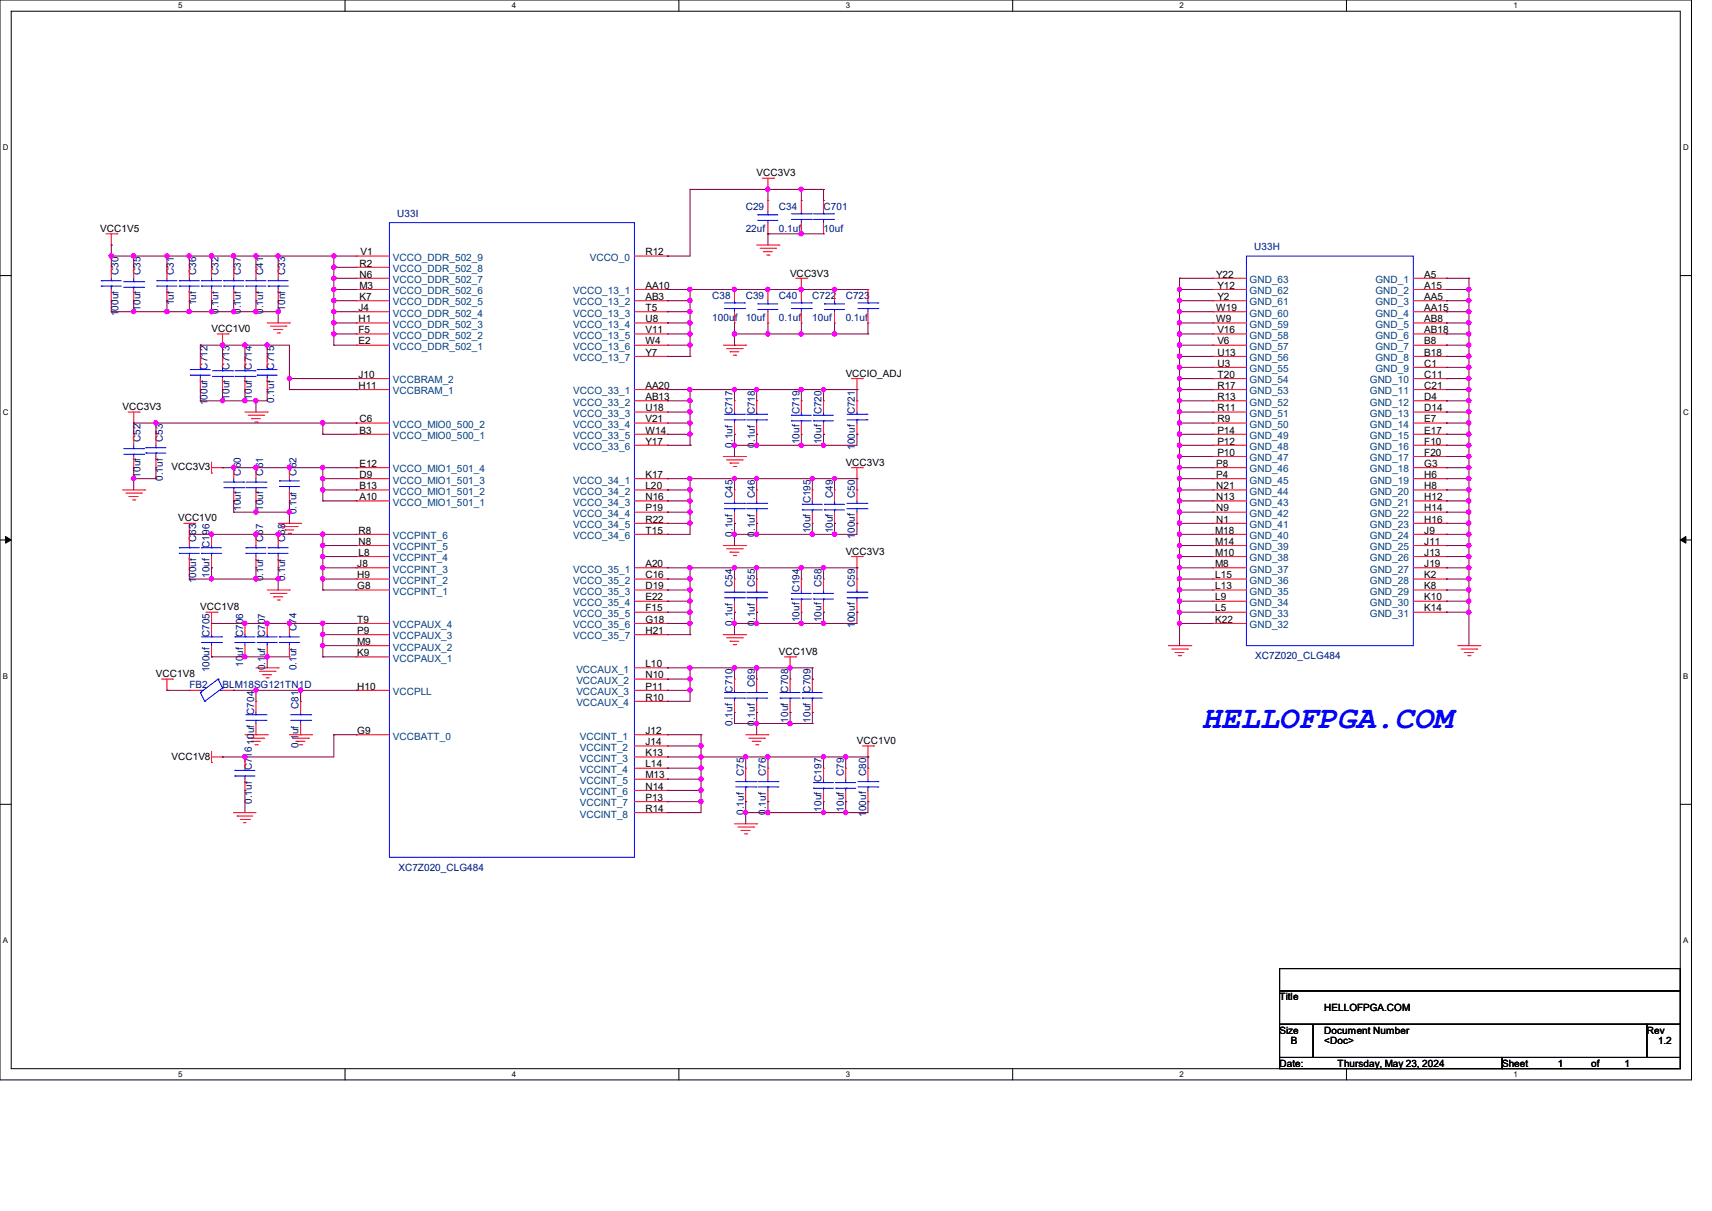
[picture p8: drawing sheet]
<svg xmlns="http://www.w3.org/2000/svg" width="297mm" height="210mm" viewBox="0 0 297 210" stroke-linecap="round" stroke-linejoin="round" font-family="sans-serif">
<defs><g id="words">
<text font-size="5.6" fill="#00f" x="208.5" y="126.3">HELLOFPGA.COM</text>
<g font-size="1.7">
<text x="131.3" y="30.6">VCC3V3</text>
<text x="17.4" y="40.2">VCC1V5</text>
<text x="62.4" y="46.2">R2</text>
<text x="62.6" y="44.3">V1</text>
<text x="112" y="44.3">R12</text>
<text x="137.1" y="48">VCC3V3</text>
<text x="62.2" y="53.9">J4</text>
<text x="62.4" y="52">K7</text>
<text x="62.4" y="50.1">M3</text>
<text x="62.4" y="48.1">N6</text>
<text x="112" y="50.1">AA10</text>
<text x="112" y="52">AB3</text>
<text x="112" y="53.9">T5</text>
<text x="211" y="53.9">W19</text>
<text x="211" y="48.1">Y22</text>
<text x="211.2" y="52">Y2</text>
<text x="211.2" y="50.1">Y12</text>
<text x="247.1" y="48.1">A5</text>
<text x="247.1" y="50.1">A15</text>
<text x="247.1" y="52">AA5</text>
<text x="247.1" y="53.9">AA15</text>
<text x="36.7" y="57.6">VCC1V0</text>
<text x="62.2" y="59.7">E2</text>
<text x="62.2" y="57.8">F5</text>
<text x="62.2" y="55.9">H1</text>
<text x="112" y="55.9">U8</text>
<text x="112" y="57.8">V11</text>
<text x="112" y="59.7">W4</text>
<text x="211" y="55.9">W9</text>
<text x="211.2" y="59.7">V6</text>
<text x="211.2" y="57.8">V16</text>
<text x="247.1" y="55.9">AB8</text>
<text x="247.1" y="57.8">AB18</text>
<text x="247.1" y="59.7">B8</text>
<text x="62.2" y="65.5">J10</text>
<text x="112" y="61.7">Y7</text>
<text x="146.7" y="65.3">VCCIO_ADJ</text>
<text x="211.2" y="65.5">T20</text>
<text x="211.2" y="63.6">U3</text>
<text x="211.2" y="61.7">U13</text>
<text x="247.1" y="61.7">B18</text>
<text x="247.1" y="63.6">C1</text>
<text x="247.1" y="65.5">C11</text>
<text x="21.3" y="71.1">VCC3V3</text>
<text x="62.2" y="67.4">H11</text>
<text x="112" y="67.4">AA20</text>
<text x="112" y="69.4">AB13</text>
<text x="112" y="71.3">U18</text>
<text x="211.2" y="71.3">R11</text>
<text x="211.2" y="69.4">R13</text>
<text x="211.2" y="67.4">R17</text>
<text x="247.1" y="67.4">C21</text>
<text x="247.1" y="69.4">D4</text>
<text x="247.1" y="71.3">D14</text>
<text x="62.4" y="75.2">B3</text>
<text x="62.4" y="73.2">C6</text>
<text x="112" y="73.2">V21</text>
<text x="112" y="75.2">W14</text>
<text x="112" y="77.1">Y17</text>
<text x="211.2" y="77.1">P12</text>
<text x="211.2" y="75.2">P14</text>
<text x="211.2" y="73.2">R9</text>
<text x="247.1" y="73.2">E7</text>
<text x="247.1" y="75.2">E17</text>
<text x="247.1" y="77.1">F10</text>
<text x="29.8" y="81.5">VCC3V3</text>
<text x="62.4" y="82.9">D9</text>
<text x="62.4" y="81">E12</text>
<text x="112" y="82.9">K17</text>
<text x="146.7" y="80.8">VCC3V3</text>
<text x="211" y="82.9">P4</text>
<text x="211" y="81">P8</text>
<text x="211.2" y="79">P10</text>
<text x="247.1" y="79">F20</text>
<text x="247.1" y="81">G3</text>
<text x="247.1" y="82.9">H6</text>
<text x="62.4" y="86.7">A10</text>
<text x="62.4" y="84.8">B13</text>
<text x="112" y="84.8">L20</text>
<text x="112" y="86.7">N16</text>
<text x="112" y="88.7">P19</text>
<text x="211" y="88.7">N9</text>
<text x="211" y="86.7">N13</text>
<text x="211" y="84.8">N21</text>
<text x="247.1" y="84.8">H8</text>
<text x="247.1" y="86.7">H12</text>
<text x="247.1" y="88.7">H14</text>
<text x="30.9" y="90.4">VCC1V0</text>
<text x="62.2" y="94.5">N8</text>
<text x="62.2" y="92.5">R8</text>
<text x="112" y="90.6">R22</text>
<text x="112" y="92.5">T15</text>
<text x="210.8" y="94.5">M14</text>
<text x="210.8" y="92.5">M18</text>
<text x="211" y="90.6">N1</text>
<text x="247.1" y="90.6">H16</text>
<text x="247.1" y="92.5">J9</text>
<text x="247.1" y="94.5">J11</text>
<text x="62" y="100.3">H9</text>
<text x="62" y="98.3">J8</text>
<text x="62.2" y="96.4">L8</text>
<text x="112" y="98.3">A20</text>
<text x="112" y="100.3">C16</text>
<text x="146.7" y="96.2">VCC3V3</text>
<text x="210.8" y="100.3">L15</text>
<text x="210.8" y="98.3">M8</text>
<text x="210.8" y="96.4">M10</text>
<text x="247.1" y="96.4">J13</text>
<text x="247.1" y="98.3">J19</text>
<text x="247.1" y="100.3">K2</text>
<text x="34.8" y="105.9">VCC1V8</text>
<text x="62" y="108">T9</text>
<text x="62" y="102.2">G8</text>
<text x="112" y="102.2">D19</text>
<text x="112" y="104.1">E22</text>
<text x="112" y="106">F15</text>
<text x="112" y="108">G18</text>
<text x="210.8" y="108">K22</text>
<text x="210.8" y="106">L5</text>
<text x="210.8" y="104.1">L9</text>
<text x="210.8" y="102.2">L13</text>
<text x="247.1" y="102.2">K8</text>
<text x="247.1" y="104.1">K10</text>
<text x="247.1" y="106">K14</text>
<text x="62" y="113.8">K9</text>
<text x="62" y="111.8">M9</text>
<text x="62" y="109.9">P9</text>
<text x="112" y="109.9">H21</text>
<text x="135.1" y="113.6">VCC1V8</text>
<text x="27.1" y="117.4">VCC1V8</text>
<text x="62" y="119.6">H10</text>
<text x="112" y="115.7">L10</text>
<text x="112" y="117.6">N10</text>
<text x="112" y="119.6">P11</text>
<text x="112" y="121.5">R10</text>
<text x="29.8" y="131.7">VCC1V8</text>
<text x="62" y="127.3">G9</text>
<text x="112" y="127.3">J12</text>
<text x="112" y="129.2">J14</text>
<text x="112" y="131.1">K13</text>
<text x="148.7" y="129">VCC1V0</text>
<text x="112" y="133.1">L14</text>
<text x="112" y="135">M13</text>
<text x="112" y="136.9">N14</text>
<text x="112" y="138.9">P13</text>
<text x="112" y="140.8">R14</text>
<text x="222" y="173.4">Title</text>
<text x="222" y="179.2">Size</text>
<text x="229.7" y="175.3">HELLOFPGA.COM</text>
<text x="229.7" y="179.2">Document Number</text>
<text x="285.7" y="179.2">Rev</text>
<text x="222" y="185">Date:</text>
<text x="223.9" y="181.1">B</text>
<text x="229.7" y="181.1">&lt;Doc&gt;</text>
<text x="232.1" y="185">Thursday, May 23, 2024</text>
<text x="260.6" y="185">Sheet</text>
<text x="270.2" y="185">1</text>
<text x="276" y="185">of</text>
<text x="281.8" y="185">1</text>
<text x="287.7" y="181.1">1.2</text>
</g>
<g font-size="1.7" fill="#000080">
<text x="68.9" y="37.5">U33I</text>
<text x="129.4" y="36.4">C29</text>
<text x="129.4" y="40.2">22uf</text>
<text x="135.1" y="36.4">C34</text>
<text x="135.1" y="40.2">0.1uf</text>
<text x="142.9" y="36.4">C701</text>
<text x="142.9" y="40.2">10uf</text>
<text x="20.5" y="47.7" transform="rotate(-90 20.5 47.7)">C30</text>
<text x="24.4" y="47.7" transform="rotate(-90 24.4 47.7)">C35</text>
<text x="30.2" y="47.7" transform="rotate(-90 30.2 47.7)">C31</text>
<text x="34" y="47.7" transform="rotate(-90 34 47.7)">C36</text>
<text x="37.9" y="47.7" transform="rotate(-90 37.9 47.7)">C32</text>
<text x="41.8" y="47.7" transform="rotate(-90 41.8 47.7)">C37</text>
<text x="45.6" y="47.7" transform="rotate(-90 45.6 47.7)">C41</text>
<text x="49.5" y="47.7" transform="rotate(-90 49.5 47.7)">C33</text>
<text x="217.6" y="43.3">U33H</text>
<text x="24.4" y="53.9" transform="rotate(-90 24.4 53.9)">10uf</text>
<text x="30.2" y="52.9" transform="rotate(-90 30.2 52.9)">1uf</text>
<text x="34" y="52.9" transform="rotate(-90 34 52.9)">1uf</text>
<text x="49.5" y="53.9" transform="rotate(-90 49.5 53.9)">10nf</text>
<text x="123.6" y="51.8">C38</text>
<text x="129.4" y="51.8">C39</text>
<text x="135.1" y="51.8">C40</text>
<text x="140.9" y="51.8">C722</text>
<text x="146.7" y="51.8">C723</text>
<text x="20.5" y="54.8" transform="rotate(-90 20.5 54.8)">100uf</text>
<text x="37.9" y="54.4" transform="rotate(-90 37.9 54.4)">0.1uf</text>
<text x="41.8" y="54.4" transform="rotate(-90 41.8 54.4)">0.1uf</text>
<text x="45.6" y="54.4" transform="rotate(-90 45.6 54.4)">0.1uf</text>
<text x="123.6" y="55.7">100uf</text>
<text x="129.4" y="55.7">10uf</text>
<text x="135.1" y="55.7">0.1uf</text>
<text x="140.9" y="55.7">10uf</text>
<text x="146.7" y="55.7">0.1uf</text>
<text x="36" y="64.1" transform="rotate(-90 36 64.1)">C712</text>
<text x="39.8" y="64.1" transform="rotate(-90 39.8 64.1)">C713</text>
<text x="43.7" y="64.1" transform="rotate(-90 43.7 64.1)">C714</text>
<text x="47.6" y="64.1" transform="rotate(-90 47.6 64.1)">C715</text>
<text x="36" y="70.3" transform="rotate(-90 36 70.3)">100uf</text>
<text x="39.8" y="69.3" transform="rotate(-90 39.8 69.3)">10uf</text>
<text x="43.7" y="69.3" transform="rotate(-90 43.7 69.3)">10uf</text>
<text x="47.6" y="69.9" transform="rotate(-90 47.6 69.9)">0.1uf</text>
<text x="127.1" y="71.8" transform="rotate(-90 127.1 71.8)">C717</text>
<text x="131" y="71.8" transform="rotate(-90 131 71.8)">C718</text>
<text x="138.7" y="71.8" transform="rotate(-90 138.7 71.8)">C719</text>
<text x="142.5" y="71.8" transform="rotate(-90 142.5 71.8)">C720</text>
<text x="148.3" y="71.8" transform="rotate(-90 148.3 71.8)">C721</text>
<text x="24.4" y="76.7" transform="rotate(-90 24.4 76.7)">C52</text>
<text x="28.3" y="76.7" transform="rotate(-90 28.3 76.7)">C53</text>
<text x="127.1" y="77.6" transform="rotate(-90 127.1 77.6)">0.1uf</text>
<text x="131" y="77.6" transform="rotate(-90 131 77.6)">0.1uf</text>
<text x="138.7" y="77" transform="rotate(-90 138.7 77)">10uf</text>
<text x="142.5" y="77" transform="rotate(-90 142.5 77)">10uf</text>
<text x="24.4" y="82.8" transform="rotate(-90 24.4 82.8)">10uf</text>
<text x="28.3" y="83.4" transform="rotate(-90 28.3 83.4)">0.1uf</text>
<text x="41.8" y="82.5" transform="rotate(-90 41.8 82.5)">C60</text>
<text x="45.6" y="82.5" transform="rotate(-90 45.6 82.5)">C61</text>
<text x="51.4" y="82.5" transform="rotate(-90 51.4 82.5)">C62</text>
<text x="148.3" y="78" transform="rotate(-90 148.3 78)">100uf</text>
<text x="41.8" y="88.6" transform="rotate(-90 41.8 88.6)">10uf</text>
<text x="45.6" y="88.6" transform="rotate(-90 45.6 88.6)">10uf</text>
<text x="51.4" y="89.2" transform="rotate(-90 51.4 89.2)">0.1uf</text>
<text x="127.1" y="86.3" transform="rotate(-90 127.1 86.3)">C45</text>
<text x="131" y="86.3" transform="rotate(-90 131 86.3)">C46</text>
<text x="140.6" y="87.3" transform="rotate(-90 140.6 87.3)">C195</text>
<text x="144.5" y="86.3" transform="rotate(-90 144.5 86.3)">C49</text>
<text x="148.3" y="86.3" transform="rotate(-90 148.3 86.3)">C50</text>
<text x="34" y="94" transform="rotate(-90 34 94)">C63</text>
<text x="36.4" y="95" transform="rotate(-90 36.4 95)">C196</text>
<text x="45.6" y="94" transform="rotate(-90 45.6 94)">C67</text>
<text x="49.5" y="94" transform="rotate(-90 49.5 94)">C68</text>
<text x="127.1" y="93" transform="rotate(-90 127.1 93)">0.1uf</text>
<text x="131" y="93" transform="rotate(-90 131 93)">0.1uf</text>
<text x="140.6" y="92.5" transform="rotate(-90 140.6 92.5)">10uf</text>
<text x="144.5" y="92.5" transform="rotate(-90 144.5 92.5)">10uf</text>
<text x="148.3" y="93.4" transform="rotate(-90 148.3 93.4)">100uf</text>
<text x="34" y="101.2" transform="rotate(-90 34 101.2)">100uf</text>
<text x="36.4" y="100.2" transform="rotate(-90 36.4 100.2)">10uf</text>
<text x="45.6" y="100.8" transform="rotate(-90 45.6 100.8)">0.1uf</text>
<text x="49.5" y="100.8" transform="rotate(-90 49.5 100.8)">0.1uf</text>
<text x="127.1" y="101.8" transform="rotate(-90 127.1 101.8)">C54</text>
<text x="131" y="101.8" transform="rotate(-90 131 101.8)">C55</text>
<text x="142.5" y="101.8" transform="rotate(-90 142.5 101.8)">C58</text>
<text x="148.3" y="101.8" transform="rotate(-90 148.3 101.8)">C59</text>
<text x="138.7" y="107.9" transform="rotate(-90 138.7 107.9)">10uf</text>
<text x="138.7" y="102.7" transform="rotate(-90 138.7 102.7)">C194</text>
<text x="142.5" y="107.9" transform="rotate(-90 142.5 107.9)">10uf</text>
<text x="36.4" y="110.4" transform="rotate(-90 36.4 110.4)">C705</text>
<text x="42.2" y="110.4" transform="rotate(-90 42.2 110.4)">C706</text>
<text x="46" y="110.4" transform="rotate(-90 46 110.4)">C707</text>
<text x="51.4" y="109.5" transform="rotate(-90 51.4 109.5)">C74</text>
<text x="127.1" y="108.5" transform="rotate(-90 127.1 108.5)">0.1uf</text>
<text x="131" y="108.5" transform="rotate(-90 131 108.5)">0.1uf</text>
<text x="148.3" y="108.9" transform="rotate(-90 148.3 108.9)">100uf</text>
<text x="32.8" y="119.4">FB2</text>
<text x="36.4" y="116.6" transform="rotate(-90 36.4 116.6)">100uf</text>
<text x="38.6" y="119.4">BLM18SG121TN1D</text>
<text x="42.2" y="115.7" transform="rotate(-90 42.2 115.7)">10uf</text>
<text x="46" y="116.2" transform="rotate(-90 46 116.2)">0.1uf</text>
<text x="51.4" y="116.2" transform="rotate(-90 51.4 116.2)">0.1uf</text>
<text x="131" y="119.1" transform="rotate(-90 131 119.1)">C69</text>
<text x="217.8" y="114.3">XC7Z020_CLG484</text>
<text x="44.1" y="123.9" transform="rotate(-90 44.1 123.9)">C704</text>
<text x="51.8" y="123" transform="rotate(-90 51.8 123)">C81</text>
<text x="127.1" y="125.9" transform="rotate(-90 127.1 125.9)">0.1uf</text>
<text x="127.1" y="120.1" transform="rotate(-90 127.1 120.1)">C710</text>
<text x="131" y="125.9" transform="rotate(-90 131 125.9)">0.1uf</text>
<text x="136.7" y="125.3" transform="rotate(-90 136.7 125.3)">10uf</text>
<text x="136.7" y="120.1" transform="rotate(-90 136.7 120.1)">C708</text>
<text x="140.6" y="125.3" transform="rotate(-90 140.6 125.3)">10uf</text>
<text x="140.6" y="120.1" transform="rotate(-90 140.6 120.1)">C709</text>
<text x="44.1" y="129.2" transform="rotate(-90 44.1 129.2)">10uf</text>
<text x="51.8" y="129.7" transform="rotate(-90 51.8 129.7)">0.1uf</text>
<text x="43.7" y="133.6" transform="rotate(-90 43.7 133.6)">C716</text>
<text x="129" y="134.6" transform="rotate(-90 129 134.6)">C75</text>
<text x="132.9" y="134.6" transform="rotate(-90 132.9 134.6)">C76</text>
<text x="142.5" y="135.5" transform="rotate(-90 142.5 135.5)">C197</text>
<text x="146.4" y="134.6" transform="rotate(-90 146.4 134.6)">C79</text>
<text x="150.3" y="134.6" transform="rotate(-90 150.3 134.6)">C80</text>
<text x="43.7" y="139.4" transform="rotate(-90 43.7 139.4)">0.1uf</text>
<text x="129" y="141.3" transform="rotate(-90 129 141.3)">0.1uf</text>
<text x="132.9" y="141.3" transform="rotate(-90 132.9 141.3)">0.1uf</text>
<text x="142.5" y="140.8" transform="rotate(-90 142.5 140.8)">10uf</text>
<text x="146.4" y="140.8" transform="rotate(-90 146.4 140.8)">10uf</text>
<text x="150.3" y="141.7" transform="rotate(-90 150.3 141.7)">100uf</text>
<text x="69.1" y="151">XC7Z020_CLG484</text>
</g>
<g font-size="1.7" fill="#004080">
<text x="68.2" y="47.2">VCCO_DDR_502_8</text>
<text x="68.2" y="45.3">VCCO_DDR_502_9</text>
<text x="102.3" y="45.3">VCCO_0</text>
<text x="68.2" y="53">VCCO_DDR_502_5</text>
<text x="68.2" y="51.1">VCCO_DDR_502_6</text>
<text x="68.2" y="49.1">VCCO_DDR_502_7</text>
<text x="99.4" y="51.1">VCCO_13_1</text>
<text x="99.4" y="53">VCCO_13_2</text>
<text x="216.8" y="53">GND_61</text>
<text x="216.8" y="51.1">GND_62</text>
<text x="216.8" y="49.1">GND_63</text>
<text x="238.6" y="49.1">GND_1</text>
<text x="238.6" y="51.1">GND_2</text>
<text x="238.6" y="53">GND_3</text>
<text x="68.2" y="58.8">VCCO_DDR_502_2</text>
<text x="68.2" y="56.9">VCCO_DDR_502_3</text>
<text x="68.2" y="54.9">VCCO_DDR_502_4</text>
<text x="99.4" y="54.9">VCCO_13_3</text>
<text x="99.4" y="56.9">VCCO_13_4</text>
<text x="99.4" y="58.8">VCCO_13_5</text>
<text x="216.8" y="58.8">GND_58</text>
<text x="216.8" y="56.9">GND_59</text>
<text x="216.8" y="54.9">GND_60</text>
<text x="238.6" y="54.9">GND_4</text>
<text x="238.6" y="56.9">GND_5</text>
<text x="238.6" y="58.8">GND_6</text>
<text x="68.2" y="60.7">VCCO_DDR_502_1</text>
<text x="99.4" y="60.7">VCCO_13_6</text>
<text x="99.4" y="62.6">VCCO_13_7</text>
<text x="216.8" y="64.6">GND_55</text>
<text x="216.8" y="62.6">GND_56</text>
<text x="216.8" y="60.7">GND_57</text>
<text x="238.6" y="60.7">GND_7</text>
<text x="238.6" y="62.6">GND_8</text>
<text x="238.6" y="64.6">GND_9</text>
<text x="68.2" y="68.4">VCCBRAM_1</text>
<text x="68.2" y="66.5">VCCBRAM_2</text>
<text x="99.4" y="68.4">VCCO_33_1</text>
<text x="99.4" y="70.4">VCCO_33_2</text>
<text x="216.8" y="70.4">GND_52</text>
<text x="216.8" y="68.4">GND_53</text>
<text x="216.8" y="66.5">GND_54</text>
<text x="237.7" y="66.5">GND_10</text>
<text x="237.7" y="68.4">GND_11</text>
<text x="237.7" y="70.4">GND_12</text>
<text x="68.2" y="76.2">VCCO_MIO0_500_1</text>
<text x="68.2" y="74.2">VCCO_MIO0_500_2</text>
<text x="99.4" y="72.3">VCCO_33_3</text>
<text x="99.4" y="74.2">VCCO_33_4</text>
<text x="99.4" y="76.2">VCCO_33_5</text>
<text x="216.8" y="76.2">GND_49</text>
<text x="216.8" y="74.2">GND_50</text>
<text x="216.8" y="72.3">GND_51</text>
<text x="237.7" y="72.3">GND_13</text>
<text x="237.7" y="74.2">GND_14</text>
<text x="237.7" y="76.2">GND_15</text>
<text x="68.2" y="83.9">VCCO_MIO1_501_3</text>
<text x="68.2" y="81.9">VCCO_MIO1_501_4</text>
<text x="99.4" y="78.1">VCCO_33_6</text>
<text x="99.4" y="83.9">VCCO_34_1</text>
<text x="216.8" y="83.9">GND_45</text>
<text x="216.8" y="81.9">GND_46</text>
<text x="216.8" y="80">GND_47</text>
<text x="216.8" y="78.1">GND_48</text>
<text x="237.7" y="78.1">GND_16</text>
<text x="237.7" y="80">GND_17</text>
<text x="237.7" y="81.9">GND_18</text>
<text x="237.7" y="83.9">GND_19</text>
<text x="68.2" y="87.7">VCCO_MIO1_501_1</text>
<text x="68.2" y="85.8">VCCO_MIO1_501_2</text>
<text x="99.4" y="85.8">VCCO_34_2</text>
<text x="99.4" y="87.7">VCCO_34_3</text>
<text x="99.4" y="89.7">VCCO_34_4</text>
<text x="216.8" y="89.7">GND_42</text>
<text x="216.8" y="87.7">GND_43</text>
<text x="216.8" y="85.8">GND_44</text>
<text x="237.7" y="85.8">GND_20</text>
<text x="237.7" y="87.7">GND_21</text>
<text x="237.7" y="89.7">GND_22</text>
<text x="68.2" y="95.5">VCCPINT_5</text>
<text x="68.2" y="93.5">VCCPINT_6</text>
<text x="99.4" y="91.6">VCCO_34_5</text>
<text x="99.4" y="93.5">VCCO_34_6</text>
<text x="216.8" y="95.5">GND_39</text>
<text x="216.8" y="93.5">GND_40</text>
<text x="216.8" y="91.6">GND_41</text>
<text x="237.7" y="91.6">GND_23</text>
<text x="237.7" y="93.5">GND_24</text>
<text x="237.7" y="95.5">GND_25</text>
<text x="68.2" y="101.2">VCCPINT_2</text>
<text x="68.2" y="99.3">VCCPINT_3</text>
<text x="68.2" y="97.4">VCCPINT_4</text>
<text x="99.4" y="99.3">VCCO_35_1</text>
<text x="99.4" y="101.2">VCCO_35_2</text>
<text x="216.8" y="101.2">GND_36</text>
<text x="216.8" y="99.3">GND_37</text>
<text x="216.8" y="97.4">GND_38</text>
<text x="237.7" y="97.4">GND_26</text>
<text x="237.7" y="99.3">GND_27</text>
<text x="237.7" y="101.2">GND_28</text>
<text x="68.2" y="103.2">VCCPINT_1</text>
<text x="99.4" y="103.2">VCCO_35_3</text>
<text x="99.4" y="105.1">VCCO_35_4</text>
<text x="99.4" y="107">VCCO_35_5</text>
<text x="216.8" y="107">GND_33</text>
<text x="216.8" y="105.1">GND_34</text>
<text x="216.8" y="103.2">GND_35</text>
<text x="237.7" y="103.2">GND_29</text>
<text x="237.7" y="105.1">GND_30</text>
<text x="237.7" y="107">GND_31</text>
<text x="68.2" y="112.8">VCCPAUX_2</text>
<text x="68.2" y="110.9">VCCPAUX_3</text>
<text x="68.2" y="109">VCCPAUX_4</text>
<text x="99.4" y="109">VCCO_35_6</text>
<text x="99.4" y="110.9">VCCO_35_7</text>
<text x="216.8" y="109">GND_32</text>
<text x="68.2" y="114.8">VCCPAUX_1</text>
<text x="100" y="116.7">VCCAUX_1</text>
<text x="100" y="118.6">VCCAUX_2</text>
<text x="68.2" y="120.5">VCCPLL</text>
<text x="100" y="120.5">VCCAUX_3</text>
<text x="100" y="122.5">VCCAUX_4</text>
<text x="68.2" y="128.3">VCCBATT_0</text>
<text x="100.6" y="128.3">VCCINT_1</text>
<text x="100.6" y="130.2">VCCINT_2</text>
<text x="100.6" y="132.1">VCCINT_3</text>
<text x="100.6" y="134.1">VCCINT_4</text>
<text x="100.6" y="136">VCCINT_5</text>
<text x="100.6" y="137.9">VCCINT_6</text>
<text x="100.6" y="139.8">VCCINT_7</text>
<text x="100.6" y="141.8">VCCINT_8</text>
</g>
<g font-size="1.4">
<text x="30.9" y="1.4">5</text>
<text x="88.8" y="1.4">4</text>
<text x="146.7" y="1.4">3</text>
<text x="204.6" y="1.4">2</text>
<text x="262.6" y="1.4">1</text>
<text x=".5" y="26.1">D</text>
<text x="292" y="26.1">D</text>
<text x=".5" y="71.9">C</text>
<text x="292" y="71.9">C</text>
<text x=".5" y="117.8">B</text>
<text x="292" y="117.8">B</text>
<text x=".5" y="163.6">A</text>
<text x="292" y="163.6">A</text>
<text x="30.9" y="186.8">5</text>
<text x="88.8" y="186.8">4</text>
<text x="146.7" y="186.8">3</text>
<text x="204.6" y="186.8">2</text>
<text x="262.6" y="186.8">1</text>
</g>
</g></defs>
<path d="M0 0h293.5v187.3h-293.5zM1.9 1.9h289.6v183.4h-289.6z" fill="none" stroke="#000" stroke-width=".17"/>
<g fill="#fff">
<path d="M30.9 .2h.8v1.5h-.8z"/>
<path d="M30.9 185.5h.8v1.6h-.8z"/>
</g>
<path d="M59.9 0v1.9M59.9 185.3v2" fill="none" stroke="#000" stroke-width=".17"/>
<g fill="#fff">
<path d="M88.8 .2h.8v1.5h-.8z"/>
<path d="M88.8 185.5h.8v1.6h-.8z"/>
</g>
<path d="M117.8 0v1.9M117.8 185.3v2" fill="none" stroke="#000" stroke-width=".17"/>
<g fill="#fff">
<path d="M146.7 .2h.8v1.5h-.8z"/>
<path d="M146.7 185.5h.8v1.6h-.8z"/>
</g>
<path d="M175.7 0v1.9M175.7 185.3v2" fill="none" stroke="#000" stroke-width=".17"/>
<g fill="#fff">
<path d="M204.6 .2h.8v1.5h-.8z"/>
<path d="M204.6 185.5h.8v1.6h-.8z"/>
</g>
<path d="M233.6 0v1.9M233.6 185.3v2" fill="none" stroke="#000" stroke-width=".17"/>
<g fill="#fff">
<path d="M262.6 .2h.7v1.5h-.7z"/>
<path d="M262.6 185.5h.7v1.6h-.7z"/>
<path d="M.5 24.8h1v1.6h-1z"/>
<path d="M292 24.8h1v1.6h-1z"/>
<path d="M.5 70.7h1v1.5h-1z"/>
<path d="M292 70.7h1v1.5h-1z"/>
</g>
<path d="M0 47.8h1.9M291.5 47.8h2" fill="none" stroke="#000" stroke-width=".17"/>
<g fill="#fff">
<path d="M.5 116.5h.9v1.6h-.9z"/>
<path d="M292 116.5h.9v1.6h-.9z"/>
</g>
<path d="M0 93.6h1.9M291.5 93.6h2" fill="none" stroke="#000" stroke-width=".17"/>
<path d="M1 93l.9 .6-.9 .6zM291.5 93.6l1-.6v1.2z" fill="#000" stroke="#000" stroke-width=".17"/>
<g fill="#fff">
<path d="M.5 162.4h.9v1.5h-.9z"/>
<path d="M292 162.4h.9v1.5h-.9z"/>
</g>
<path d="M0 139.5h1.9M291.5 139.5h2M222 168h69.5v3.8h-69.5zM222 171.8h69.5v5.8h-69.5zM222 177.6h5.8v5.8h-5.8zM227.8 177.6h57.9v5.8h-57.9zM285.7 177.6h5.8v5.8h-5.8zM222 183.4h38.6v1.9h-38.6zM260.6 183.4h30.9v1.9h-30.9z" fill="none" stroke="#000" stroke-width=".17"/>
<g fill="none" stroke="#f00" stroke-width=".17">
<path d="M132.2 30.9h2M133.2 32.9h.1M133.2 34.8h.1M133.2 30.9v2M133.2 34.8v1.9M133.2 38.6v2M134.2 30.9h.1M139 34.8h.1M139 34.8v1.9M139 38.6v2M142.9 34.8h.1M142.9 34.8v1.9"/>
<path d="M142.9 38.6v2M18.4 40.6h1.9M19.3 42.5h.1M19.3 46.4h.1M19.3 52.2h.1M19.3 40.6v1.9M19.3 46.4v1.9M19.3 50.2v2M20.3 40.6h.1M23.2 52.2h.1M23.2 46.4h.1M23.2 46.4v1.9"/>
<path d="M23.2 50.2v2M29 46.4h.1M29 52.2h.1M29 46.4v1.9M29 50.2v2M32.9 46.4h.1M32.9 52.2h.1M32.9 46.4v1.9M32.9 50.2v2M36.7 46.4h.1M36.7 52.2h.1M36.7 46.4v1.9"/>
<path d="M36.7 50.2v2M37.7 57.9h1.9M38.6 59.9h.1M38.6 57.9v2M39.6 57.9h.1M40.6 46.4h.1M40.6 52.2h.1M40.6 46.4v1.9M40.6 50.2v2M44.4 46.4h.1M44.4 52.2h.1M44.4 46.4v1.9"/>
<path d="M44.4 50.2v2M46.4 56h3.8M46.9 56.6h2.7M47.5 57.1h.1M47.5 57.1h1.6M48.1 57.7h.4M48.3 46.4h.1M48.3 52.2h.1M48.3 46.4v1.9M48.3 50.2v2M48.5 57.7h.1M49.6 56.6h.1"/>
<path d="M50.2 56h.1M61.8 59.9h.1M61.8 57.9h.1M61.8 56h.1M61.8 54.1h.1M61.8 52.2h.1M61.8 50.2h.1M61.8 48.3h.1M61.8 46.4h.1M61.8 44.4h.1M61.8 48.3h5.8M61.8 56h5.8"/>
<path d="M61.8 57.9h5.8M61.8 59.9h5.8M61.8 50.2h5.8M61.8 52.2h5.8M61.8 54.1h5.8M61.8 44.4h5.8M61.8 46.4h5.8M110.1 56h5.7M110.1 57.9h5.7M110.1 59.9h5.7M110.1 50.2h5.7M110.1 52.2h5.7"/>
<path d="M110.1 54.1h5.7M110.1 44.4h5.7M115.8 44.4h.1M115.8 50.2h.1M115.8 52.2h.1M115.8 54.1h.1M115.8 56h.1M115.8 57.9h.1M115.8 59.9h.1M125.5 59.9h3.9M127.4 50.2h.1M127.4 56h.1"/>
<path d="M127.4 50.2v2M127.4 54.1v1.9M129.4 59.9h.1M131.3 42.5h3.8M131.9 43.1h2.7M132.5 43.6h.1M132.5 43.6h1.5M133 44.2h.4M133.2 40.6h.1M133.2 56h.1M133.2 50.2h.1M133.2 50.2v2"/>
<path d="M133.2 54.1v1.9M133.4 44.2h.1M134.6 43.1h.1M135.1 42.5h.1M138 48.3h2M139 50.2h.1M139 40.6h.1M139 56h.1M139 48.3v3.9M139 54.1v1.9M140 48.3h.1M142.9 40.6h.1"/>
<path d="M144.8 56h.1M144.8 50.2h.1M144.8 50.2v2M144.8 54.1v1.9M150.6 50.2h.1M150.6 56h.1M150.6 50.2v2M150.6 54.1v1.9M210.4 59.9h.1M210.4 57.9h.1M210.4 56h.1M210.4 54.1h.1"/>
<path d="M210.4 52.2h.1M210.4 50.2h.1M210.4 48.3h.1M210.4 48.3h5.8M210.4 56h5.8M210.4 57.9h5.8M210.4 59.9h5.8M210.4 50.2h5.8M210.4 52.2h5.8M210.4 54.1h5.8M245.2 48.3h5.8M245.2 56h5.8"/>
<path d="M245.2 57.9h5.8M245.2 59.9h5.8M245.2 50.2h5.8M245.2 52.2h5.8M245.2 54.1h5.8M251 48.3h.1M251 50.2h.1M251 52.2h.1M251 54.1h.1M251 56h.1M251 57.9h.1M251 59.9h.1"/>
<path d="M22.2 71.5h1.9M23.2 73.4h.1M23.2 75.3h.1M23.2 71.5v1.9M23.2 75.3v1.9M23.2 79.2v1.9M24.1 71.5h.1M27.1 75.3h.1M27.1 75.3v1.9M27.1 79.2v1.9M34.8 61.8h.1M34.8 67.6h.1"/>
<path d="M34.8 61.8v1.9M34.8 65.7v1.9M38.6 67.6h.1M38.6 61.8h.1M38.6 61.8v1.9M38.6 65.7v1.9M42.5 67.6h.1M42.5 61.8h.1M42.5 71.5h3.9M42.5 61.8v1.9M42.5 65.7v1.9M43.1 72h2.7"/>
<path d="M43.6 72.6h.1M43.6 72.6h1.6M44.2 73.2h.4M44.6 73.2h.1M45.8 72h.1M46.4 71.5h.1M46.4 61.8h.1M46.4 67.6h.1M46.4 61.8v1.9M46.4 65.7v1.9M61.8 67.6h.1M61.8 65.7h.1"/>
<path d="M61.8 75.3h.1M61.8 73.4h.1M61.8 65.7h5.8M61.8 67.6h5.8M61.8 73.4h5.8M61.8 75.3h5.8M110.1 71.5h5.7M110.1 61.8h5.7M110.1 67.6h5.7M110.1 69.5h5.7M110.1 73.4h5.7M110.1 75.3h5.7"/>
<path d="M110.1 77.2h5.7M115.8 61.8h.1M115.8 67.6h.1M115.8 69.5h.1M115.8 71.5h.1M115.8 73.4h.1M115.8 75.3h.1M115.8 77.2h.1M125.5 79.2h3.9M126.1 60.5h2.7M126.1 79.8h2.7M126.7 61h.1"/>
<path d="M126.7 61h1.5M127.2 61.6h.4M127.4 69.5h.1M127.4 75.3h.1M127.4 69.5v2M127.4 73.4v1.9M127.6 61.6h.1M128.8 60.5h.1M128.8 79.8h.1M129.4 79.2h.1M131.3 69.5h.1M131.3 75.3h.1"/>
<path d="M131.3 69.5v2M131.3 73.4v1.9M139 75.3h.1M139 69.5h.1M139 69.5v2M139 73.4v1.9M142.9 75.3h.1M142.9 69.5h.1M142.9 69.5v2M142.9 73.4v1.9M147.7 65.7h1.9M148.7 67.6h.1"/>
<path d="M148.7 69.5h.1M148.7 75.3h.1M148.7 65.7v1.9M148.7 69.5v2M148.7 73.4v1.9M149.6 65.7h.1M210.4 79.2h.1M210.4 77.2h.1M210.4 75.3h.1M210.4 73.4h.1M210.4 71.5h.1M210.4 69.5h.1"/>
<path d="M210.4 67.6h.1M210.4 65.7h.1M210.4 63.7h.1M210.4 61.8h.1M210.4 65.7h5.8M210.4 71.5h5.8M210.4 79.2h5.8M210.4 61.8h5.8M210.4 63.7h5.8M210.4 67.6h5.8M210.4 69.5h5.8M210.4 73.4h5.8"/>
<path d="M210.4 75.3h5.8M210.4 77.2h5.8M245.2 65.7h5.8M245.2 71.5h5.8M245.2 79.2h5.8M245.2 61.8h5.8M245.2 63.7h5.8M245.2 67.6h5.8M245.2 69.5h5.8M245.2 73.4h5.8M245.2 75.3h5.8M245.2 77.2h5.8"/>
<path d="M251 61.8h.1M251 63.7h.1M251 65.7h.1M251 67.6h.1M251 69.5h.1M251 71.5h.1M251 73.4h.1M251 75.3h.1M251 77.2h.1M251 79.2h.1M21.3 85h3.8M21.8 85.5h2.8"/>
<path d="M22.4 86.1h.1M22.4 86.1h1.6M23 86.7h.4M23.2 81.1h.1M23.4 86.7h.1M24.6 85.5h.1M25.1 85h.1M27.1 81.1h.1M31.9 90.8h1.9M32.9 92.7h.1M32.9 98.5h.1M32.9 90.8v3.8"/>
<path d="M32.9 96.5v2M33.8 90.8h.1M36.7 82h.1M36.7 92.7h.1M36.7 98.5h.1M36.7 81.1h1.9M36.7 80.1v1.9M36.7 92.7v1.9M36.7 96.5v2M38.6 81.1h.1M40.6 86.9h.1M40.6 81.1h.1"/>
<path d="M40.6 81.1v1.9M40.6 85v1.9M44.4 86.9h.1M44.4 81.1h.1M44.4 92.7h.1M44.4 98.5h.1M44.4 81.1v1.9M44.4 85v1.9M44.4 92.7v1.9M44.4 96.5v2M48.3 92.7h.1M48.3 98.5h.1"/>
<path d="M48.3 90.8h3.9M48.3 92.7v1.9M48.3 96.5v2M48.9 91.3h2.7M49.4 91.9h.1M49.4 91.9h1.6M50 92.5h.4M50.2 81.1h.1M50.2 86.9h.1M50.2 81.1v1.9M50.2 85v1.9M50.4 92.5h.1"/>
<path d="M51.6 91.3h.1M52.2 90.8h.1M61.8 98.5h.1M61.8 96.5h.1M61.8 94.6h.1M61.8 92.7h.1M61.8 86.9h.1M61.8 85h.1M61.8 83h.1M61.8 81.1h.1M61.8 81.1h5.8M61.8 85h5.8"/>
<path d="M61.8 94.6h5.8M61.8 96.5h5.8M61.8 83h5.8M61.8 86.9h5.8M61.8 92.7h5.8M61.8 98.5h5.8M110.1 85h5.7M110.1 90.8h5.7M110.1 83h5.7M110.1 86.9h5.7M110.1 88.8h5.7M110.1 92.7h5.7"/>
<path d="M110.1 98.5h5.7M115.8 83h.1M115.8 85h.1M115.8 86.9h.1M115.8 88.8h.1M115.8 90.8h.1M115.8 92.7h.1M115.8 98.5h.1M125.5 94.6h3.9M126.1 95.2h2.7M126.7 80.3h.1M126.7 95.8h.1"/>
<path d="M126.7 80.3h1.5M126.7 95.8h1.5M127.2 80.9h.4M127.2 96.4h.4M127.4 85h.1M127.4 90.8h.1M127.4 85v1.9M127.4 88.8v2M127.6 80.9h.1M127.6 96.4h.1M128.8 95.2h.1M129.4 94.6h.1"/>
<path d="M131.3 85h.1M131.3 90.8h.1M131.3 85v1.9M131.3 88.8v2M140.9 90.8h.1M140.9 85h.1M140.9 85v1.9M140.9 88.8v2M144.8 90.8h.1M144.8 85h.1M144.8 85v1.9M144.8 88.8v2"/>
<path d="M147.7 81.1h1.9M147.7 96.5h1.9M148.7 83h.1M148.7 98.5h.1M148.7 85h.1M148.7 90.8h.1M148.7 81.1v1.9M148.7 85v1.9M148.7 88.8v2M148.7 96.5v2M149.6 81.1h.1M149.6 96.5h.1"/>
<path d="M210.4 98.5h.1M210.4 96.5h.1M210.4 94.6h.1M210.4 92.7h.1M210.4 90.8h.1M210.4 88.8h.1M210.4 86.9h.1M210.4 85h.1M210.4 83h.1M210.4 81.1h.1M210.4 81.1h5.8M210.4 85h5.8"/>
<path d="M210.4 90.8h5.8M210.4 94.6h5.8M210.4 96.5h5.8M210.4 83h5.8M210.4 86.9h5.8M210.4 88.8h5.8M210.4 92.7h5.8M210.4 98.5h5.8M245.2 81.1h5.8M245.2 85h5.8M245.2 90.8h5.8M245.2 94.6h5.8"/>
<path d="M245.2 96.5h5.8M245.2 83h5.8M245.2 86.9h5.8M245.2 88.8h5.8M245.2 92.7h5.8M245.2 98.5h5.8M251 81.1h.1M251 83h.1M251 85h.1M251 86.9h.1M251 88.8h.1M251 90.8h.1"/>
<path d="M251 92.7h.1M251 94.6h.1M251 96.5h.1M251 98.5h.1M28 117.8h1.9M29 119.7h.1M29 117.8v1.9M29.9 117.8h.1M32.9 119.7h.1M32.9 119.7h1.9M35.7 106.2h2M36.7 108.1h.1"/>
<path d="M36.7 113.9h.1M36.7 106.2v3.9M36.7 112v1.9M37.7 106.2h.1M38.6 119.7h2M40.6 119.7h.1M42.5 108.1h.1M42.5 113.9h.1M42.5 108.1v2M42.5 112v1.9M44.4 115.8h3.9M45 116.4h2.7"/>
<path d="M45.6 117h.1M45.6 117h1.5M46.1 117.6h.4M46.4 108.1h.1M46.4 113.9h.1M46.4 102.3h3.8M46.4 108.1v2M46.4 112v1.9M46.5 117.6h.1M46.9 102.9h2.7M47.5 103.5h.1M47.5 103.5h1.6"/>
<path d="M47.7 116.4h.1M48.1 104.1h.4M48.3 115.8h.1M48.5 104.1h.1M49.6 102.9h.1M50.2 102.3h.1M50.2 108.1h.1M50.2 113.9h.1M50.2 108.1v2M50.2 112v1.9M61.8 119.7h.1M61.8 113.9h.1"/>
<path d="M61.8 112h.1M61.8 110.1h.1M61.8 108.1h.1M61.8 102.3h.1M61.8 100.4h.1M61.8 102.3h5.8M61.8 110.1h5.8M61.8 113.9h5.8M61.8 112h5.8M61.8 100.4h5.8M61.8 108.1h5.8M61.8 119.7h5.8"/>
<path d="M110.1 102.3h5.7M110.1 106.2h5.7M110.1 110.1h5.7M110.1 115.8h5.7M110.1 117.8h5.7M110.1 100.4h5.7M110.1 104.3h5.7M110.1 108.1h5.7M110.1 119.7h5.7M115.8 115.8h.1M115.8 117.8h.1M115.8 119.7h.1"/>
<path d="M115.8 100.4h.1M115.8 102.3h.1M115.8 104.3h.1M115.8 106.2h.1M115.8 108.1h.1M115.8 110.1h.1M125.5 110.1h3.9M126.1 110.6h2.7M126.7 111.2h.1M126.7 111.2h1.5M127.2 111.8h.4M127.4 117.8h.1"/>
<path d="M127.4 100.4h.1M127.4 106.2h.1M127.4 100.4v1.9M127.4 104.3v1.9M127.4 117.8v1.9M127.6 111.8h.1M128.8 110.6h.1M129.4 110.1h.1M131.3 117.8h.1M131.3 100.4h.1M131.3 106.2h.1M131.3 100.4v1.9"/>
<path d="M131.3 104.3v1.9M131.3 117.8v1.9M136.1 113.9h1.9M137.1 115.8h.1M137.1 117.8h.1M137.1 113.9v1.9M137.1 117.8v1.9M138 113.9h.1M139 106.2h.1M139 100.4h.1M139 100.4v1.9M139 104.3v1.9"/>
<path d="M140.9 117.8h.1M140.9 117.8v1.9M142.9 106.2h.1M142.9 100.4h.1M142.9 100.4v1.9M142.9 104.3v1.9M148.7 100.4h.1M148.7 106.2h.1M148.7 100.4v1.9M148.7 104.3v1.9M202.7 112h3.9M203.3 112.6h2.7"/>
<path d="M203.9 113.2h.1M203.9 113.2h1.5M204.4 113.7h.5M204.9 113.7h.1M206 112.6h.1M206.6 112h.1M210.4 108.1h.1M210.4 106.2h.1M210.4 104.3h.1M210.4 102.3h.1M210.4 100.4h.1M210.4 102.3h5.8"/>
<path d="M210.4 106.2h5.8M210.4 100.4h5.8M210.4 104.3h5.8M210.4 108.1h5.8M245.2 102.3h5.8M245.2 106.2h5.8M245.2 100.4h5.8M245.2 104.3h5.8M251 100.4h.1M251 102.3h.1M251 104.3h.1M251 106.2h.1"/>
<path d="M252.9 112h3.9M253.5 112.6h2.7M254 113.2h.1M254 113.2h1.6M254.6 113.7h.4M255 113.7h.1M256.2 112.6h.1M256.8 112h.1M36.7 132.2h.1M36.7 130.3v1.9M36.7 131.3h1.9M38.6 131.3h.1"/>
<path d="M42.5 131.3h.1M42.5 137.1h.1M42.5 127.4h3.9M42.5 131.3v1.9M42.5 135.1v2M43.1 128h2.7M43.6 128.6h.1M43.6 128.6h1.6M44.2 129.2h.4M44.4 121.6h.1M44.4 127.4h.1M44.4 121.6v2"/>
<path d="M44.4 125.5v1.9M44.6 129.2h.1M45.8 128h.1M46.4 127.4h.1M50.2 127.4h3.9M50.8 128h2.7M51.4 128.6h.1M51.4 128.6h1.5M51.9 129.2h.4M52.2 121.6h.1M52.2 127.4h.1M52.2 121.6v2"/>
<path d="M52.2 125.5v1.9M52.3 129.2h.1M53.5 128h.1M54.1 127.4h.1M61.8 127.4h.1M61.8 127.4h5.8M110.1 127.4h5.7M110.1 131.3h5.7M110.1 129.4h5.7M110.1 133.2h5.7M110.1 135.1h5.7M110.1 137.1h5.7"/>
<path d="M110.1 139h5.7M110.1 121.6h5.7M115.8 127.4h.1M115.8 129.4h.1M115.8 131.3h.1M115.8 133.2h.1M115.8 135.1h.1M115.8 137.1h.1M115.8 139h.1M115.8 121.6h.1M127.4 123.6h.1M127.4 121.6v2"/>
<path d="M129.4 133.2h.1M129.4 139h.1M129.4 127.4h3.8M129.4 133.2v1.9M129.4 137.1v1.9M129.9 128h2.7M130.5 128.6h.1M130.5 128.6h1.5M131.1 129.2h.4M131.3 123.6h.1M131.3 121.6v2M131.5 129.2h.1"/>
<path d="M132.6 128h.1M133.2 127.4h.1M133.2 133.2h.1M133.2 139h.1M133.2 133.2v1.9M133.2 137.1v1.9M137.1 123.6h.1M137.1 121.6v2M140.9 123.6h.1M140.9 121.6v2M142.9 139h.1M142.9 133.2h.1"/>
<path d="M142.9 133.2v1.9M142.9 137.1v1.9M146.7 139h.1M146.7 133.2h.1M146.7 133.2v1.9M146.7 137.1v1.9M149.6 129.4h2M150.6 131.3h.1M150.6 133.2h.1M150.6 139h.1M150.6 129.4v1.9M150.6 133.2v1.9"/>
<path d="M150.6 137.1v1.9M151.6 129.4h.1M40.6 140.9h.1M40.6 140.9h3.8M41.1 141.5h.1M41.1 141.5h2.8M41.7 142.1h1.6M42.3 142.7h.1M42.3 142.7h.4M43.3 142.1h.1M110.1 140.9h5.7M115.8 140.9h.1"/>
<path d="M127.4 142.9h3.9M128 143.4h2.7M128.6 144h.1M128.6 144h1.5M129.2 144.6h.3M129.5 144.6h.1M130.7 143.4h.1M131.3 142.9h.1"/>
</g>
<g fill="none" stroke="#00f" stroke-width=".17">
<path d="M67.6 38.6h42.5v110.1h-42.5zM131.5 37.3h.1M131.5 38.2h.1M131.5 37.3h3.5M131.5 38.2h3.5M133.2 38.2h.1M133.2 37.3h.1M133.2 36.7v.6M133.2 38.2v.4M137.3 38.1h3.5M137.3 37.1h3.5M139 37.1h.1"/>
<path d="M139 38.1h.1M139 36.7v.4M139 38.1v.5M140.8 38.1h.1M140.8 37.1h.1M141.1 38.1h3.5M141.1 37.1h3.5M142.9 37.1h.1M142.9 38.1h.1M142.9 36.7v.4M142.9 38.1v.5M144.6 38.1h.1"/>
<path d="M144.6 37.1h.1M17.6 49.6h.1M17.6 48.7h.1M17.6 49.6h3.4M17.6 48.7h3.4M19.3 48.7h.1M19.3 49.6h.1M19.3 48.3v.4M19.3 49.6v.6M21.5 48.9h3.4M21.5 49.8h3.4M23.2 49.8h.1"/>
<path d="M23.2 48.9h.1M23.2 48.3v.6M23.2 49.8v.4M24.9 48.9h.1M24.9 49.8h.1M27.2 49.6h.1M27.2 48.7h.1M27.2 49.6h3.5M27.2 48.7h3.5M29 48.7h.1M29 49.6h.1M29 48.3v.4"/>
<path d="M29 49.6v.6M31.1 49.6h.1M31.1 48.7h.1M31.1 49.6h3.5M31.1 48.7h3.5M32.9 48.7h.1M32.9 49.6h.1M32.9 48.3v.4M32.9 49.6v.6M35 49.6h.1M35 48.7h.1M35 49.6h3.4"/>
<path d="M35 48.7h3.4M36.7 48.7h.1M36.7 49.6h.1M36.7 48.3v.4M36.7 49.6v.6M38.8 49.6h.1M38.8 48.7h.1M38.8 49.6h3.5M38.8 48.7h3.5M40.6 48.7h.1M40.6 49.6h.1M40.6 48.3v.4"/>
<path d="M40.6 49.6v.6M42.7 49.6h.1M42.7 48.7h.1M42.7 49.6h3.4M42.7 48.7h3.4M44.4 48.7h.1M44.4 49.6h.1M44.4 48.3v.4M44.4 49.6v.6M46.5 49.6h.1M46.5 48.7h.1M46.5 49.6h3.5"/>
<path d="M46.5 48.7h3.5M48.3 48.7h.1M48.3 49.6h.1M48.3 48.3v.4M48.3 49.6v.6M125.7 53.5h3.5M125.7 52.5h3.5M127.4 52.5h.1M127.4 53.5h.1M127.4 52.2v.3M127.4 53.5v.6M129.2 53.5h.1"/>
<path d="M129.2 52.5h.1M131.5 52.7h.1M131.5 53.7h.1M131.5 52.7h3.5M131.5 53.7h3.5M133.2 53.7h.1M133.2 52.7h.1M133.2 52.2v.5M133.2 53.7v.4M137.3 53.5h3.5M137.3 52.5h3.5M139 52.5h.1"/>
<path d="M139 53.5h.1M139 52.2v.3M139 53.5v.6M140.8 53.5h.1M140.8 52.5h.1M143 52.7h.1M143 53.7h.1M143 52.7h3.5M143 53.7h3.5M144.8 53.7h.1M144.8 52.7h.1M144.8 52.2v.5"/>
<path d="M144.8 53.7v.4M148.8 53.5h3.5M148.8 52.5h3.5M150.6 52.5h.1M150.6 53.5h.1M150.6 52.2v.3M150.6 53.5v.6M152.3 53.5h.1M152.3 52.5h.1M216.2 44.4h29v67.6h-29zM21.5 77.8h3.4M21.5 78.8h3.4"/>
<path d="M23.2 78.8h.1M23.2 77.8h.1M23.2 77.2v.6M23.2 78.8v.4M24.9 77.8h.1M24.9 78.8h.1M25.3 78.6h.1M25.3 77.6h.1M25.3 78.6h3.5M25.3 77.6h3.5M27.1 77.6h.1M27.1 78.6h.1"/>
<path d="M27.1 77.2v.4M27.1 78.6v.6M33 65.1h.1M33 64.1h.1M33 65.1h3.5M33 64.1h3.5M34.8 64.1h.1M34.8 65.1h.1M34.8 63.7v.4M34.8 65.1v.6M36.9 64.3h3.4M36.9 65.3h3.4"/>
<path d="M38.6 65.3h.1M38.6 64.3h.1M38.6 63.7v.6M38.6 65.3v.4M40.3 64.3h.1M40.3 65.3h.1M40.8 64.3h3.4M40.8 65.3h3.4M42.5 65.3h.1M42.5 64.3h.1M42.5 63.7v.6M42.5 65.3v.4"/>
<path d="M44.2 64.3h.1M44.2 65.3h.1M44.6 65.1h.1M44.6 64.1h.1M44.6 65.1h3.5M44.6 64.1h3.5M46.4 64.1h.1M46.4 65.1h.1M46.4 63.7v.4M46.4 65.1v.6M125.7 72.8h3.5M125.7 71.8h3.5"/>
<path d="M127.4 71.8h.1M127.4 72.8h.1M127.4 71.5v.3M127.4 72.8v.6M129.2 72.8h.1M129.2 71.8h.1M129.5 72.8h3.5M129.5 71.8h3.5M131.3 71.8h.1M131.3 72.8h.1M131.3 71.5v.3M131.3 72.8v.6"/>
<path d="M133 72.8h.1M133 71.8h.1M137.3 72h.1M137.3 73h.1M137.3 72h3.5M137.3 73h3.5M139 73h.1M139 72h.1M139 71.5v.5M139 73v.4M141.1 72h.1M141.1 73h.1"/>
<path d="M141.1 72h3.5M141.1 73h3.5M142.9 73h.1M142.9 72h.1M142.9 71.5v.5M142.9 73v.4M146.9 72.8h3.5M146.9 71.8h3.5M148.7 71.8h.1M148.7 72.8h.1M148.7 71.5v.3M148.7 72.8v.6"/>
<path d="M150.4 72.8h.1M150.4 71.8h.1M31.1 96h.1M31.1 95h.1M31.1 96h3.5M31.1 95h3.5M32.9 95h.1M32.9 96h.1M32.9 94.6v.4M32.9 96v.5M35 96h.1M35 95h.1"/>
<path d="M35 96h3.4M35 95h3.4M36.7 95h.1M36.7 96h.1M36.7 94.6v.4M36.7 96v.5M38.8 83.6h3.5M38.8 84.6h3.5M40.6 84.6h.1M40.6 83.6h.1M40.6 83v.6M40.6 84.6v.4"/>
<path d="M42.3 83.6h.1M42.3 84.6h.1M42.7 96h.1M42.7 95h.1M42.7 83.6h3.4M42.7 84.6h3.4M42.7 96h3.4M42.7 95h3.4M44.4 84.6h.1M44.4 83.6h.1M44.4 95h.1M44.4 96h.1"/>
<path d="M44.4 83v.6M44.4 84.6v.4M44.4 94.6v.4M44.4 96v.5M46.1 83.6h.1M46.1 84.6h.1M46.5 96h.1M46.5 95h.1M46.5 96h3.5M46.5 95h3.5M48.3 95h.1M48.3 96h.1"/>
<path d="M48.3 94.6v.4M48.3 96v.5M48.5 84.4h.1M48.5 83.4h.1M48.5 84.4h3.4M48.5 83.4h3.4M50.2 83.4h.1M50.2 84.4h.1M50.2 83v.4M50.2 84.4v.6M125.7 88.2h3.5M125.7 87.3h3.5"/>
<path d="M127.4 87.3h.1M127.4 88.2h.1M127.4 86.9v.4M127.4 88.2v.6M129.2 88.2h.1M129.2 87.3h.1M129.5 88.2h3.5M129.5 87.3h3.5M131.3 87.3h.1M131.3 88.2h.1M131.3 86.9v.4M131.3 88.2v.6"/>
<path d="M133 88.2h.1M133 87.3h.1M139.2 87.5h.1M139.2 88.4h.1M139.2 87.5h3.5M139.2 88.4h3.5M140.9 88.4h.1M140.9 87.5h.1M140.9 86.9v.6M140.9 88.4v.4M143 87.5h.1M143 88.4h.1"/>
<path d="M143 87.5h3.5M143 88.4h3.5M144.8 88.4h.1M144.8 87.5h.1M144.8 86.9v.6M144.8 88.4v.4M146.9 88.2h3.5M146.9 87.3h3.5M148.7 87.3h.1M148.7 88.2h.1M148.7 86.9v.4M148.7 88.2v.6"/>
<path d="M150.4 88.2h.1M150.4 87.3h.1M34.8 119.7h.3M35 111.4h3.4M35 110.4h3.4M35.1 119.7h.1M36.7 110.4h.1M36.7 111.4h.1M36.7 110.1v.3M36.7 111.4v.6M37.8 117.8h.1M37.8 117.8l-3 2.3"/>
<path d="M37.8 117.8l.8 1.5M38.2 119.7h.1M38.2 119.7h.4M38.4 111.4h.1M38.4 110.4h.1M38.6 119.3h.1M38.6 119.3l-3.1 2.3M40.8 111.4h.1M40.8 110.4h.1M40.8 111.4h3.4M40.8 110.4h3.4M42.5 110.4h.1"/>
<path d="M42.5 111.4h.1M42.5 110.1v.3M42.5 111.4v.6M44.6 111.4h.1M44.6 110.4h.1M44.6 111.4h3.5M44.6 110.4h3.5M46.4 110.4h.1M46.4 111.4h.1M46.4 110.1v.3M46.4 111.4v.6M48.5 111.4h.1"/>
<path d="M48.5 110.4h.1M48.5 111.4h3.4M48.5 110.4h3.4M50.2 110.4h.1M50.2 111.4h.1M50.2 110.1v.3M50.2 111.4v.6M125.7 103.7h3.5M125.7 102.7h3.5M127.4 102.7h.1M127.4 103.7h.1M127.4 102.3v.4"/>
<path d="M127.4 103.7v.6M127.4 119.7v.4M129.2 103.7h.1M129.2 102.7h.1M129.5 103.7h3.5M129.5 102.7h3.5M131.3 102.7h.1M131.3 103.7h.1M131.3 102.3v.4M131.3 103.7v.6M131.3 119.7v.4M133 103.7h.1"/>
<path d="M133 102.7h.1M137.1 119.7v.4M137.3 102.9h.1M137.3 103.9h.1M137.3 102.9h3.5M137.3 103.9h3.5M139 103.9h.1M139 102.9h.1M139 102.3v.6M139 103.9v.4M140.9 119.7v.4M141.1 102.9h.1"/>
<path d="M141.1 103.9h.1M141.1 102.9h3.5M141.1 103.9h3.5M142.9 103.9h.1M142.9 102.9h.1M142.9 102.3v.6M142.9 103.9v.4M146.9 103.7h3.5M146.9 102.7h3.5M148.7 102.7h.1M148.7 103.7h.1M148.7 102.3v.4"/>
<path d="M148.7 103.7v.6M150.4 103.7h.1M150.4 102.7h.1M34.8 120.1h.1M34.8 120.1l.7 1.5M35.5 121.6h.1M40.8 134.6h.1M40.8 133.6h.1M40.8 134.6h3.4M40.8 133.6h3.4M42.5 133.6h.1M42.5 134.6h.1"/>
<path d="M42.5 133.2v.4M42.5 134.6v.5M42.7 124.9h3.4M42.7 124h3.4M44.4 124h.1M44.4 124.9h.1M44.4 123.6v.4M44.4 124.9v.6M46.1 124.9h.1M46.1 124h.1M50.4 124.9h3.5M50.4 124h3.5"/>
<path d="M52.2 124h.1M52.2 124.9h.1M52.2 123.6v.4M52.2 124.9v.6M53.9 124.9h.1M53.9 124h.1M125.7 121.1h3.5M125.7 120.1h3.5M127.4 120.1h.1M127.4 121.1h.1M127.4 121.1v.5M127.6 136.5h3.5"/>
<path d="M127.6 135.6h3.5M129.2 121.1h.1M129.2 120.1h.1M129.4 135.6h.1M129.4 136.5h.1M129.4 135.1v.5M129.4 136.5v.6M129.5 121.1h3.5M129.5 120.1h3.5M131.1 136.5h.1M131.1 135.6h.1M131.3 120.1h.1"/>
<path d="M131.3 121.1h.1M131.3 121.1v.5M131.5 136.5h3.5M131.5 135.6h3.5M133 121.1h.1M133 120.1h.1M133.2 135.6h.1M133.2 136.5h.1M133.2 135.1v.5M133.2 136.5v.6M135 136.5h.1M135 135.6h.1"/>
<path d="M135.3 121.1h.1M135.3 120.1h.1M135.3 121.1h3.5M135.3 120.1h3.5M137.1 120.1h.1M137.1 121.1h.1M137.1 121.1v.5M139.2 121.1h.1M139.2 120.1h.1M139.2 121.1h3.5M139.2 120.1h3.5M140.9 120.1h.1"/>
<path d="M140.9 121.1h.1M140.9 121.1v.5M141.1 135.7h.1M141.1 136.7h.1M141.1 135.7h3.5M141.1 136.7h3.5M142.9 136.7h.1M142.9 135.7h.1M142.9 135.1v.6M142.9 136.7v.4M145 135.7h.1M145 136.7h.1"/>
<path d="M145 135.7h3.5M145 136.7h3.5M146.7 136.7h.1M146.7 135.7h.1M146.7 135.1v.6M146.7 136.7v.4M148.8 136.5h3.5M148.8 135.6h3.5M150.6 135.6h.1M150.6 136.5h.1M150.6 135.1v.5M150.6 136.5v.6"/>
<path d="M152.3 136.5h.1M152.3 135.6h.1"/>
</g>
<g fill="none" stroke="#800040" stroke-width=".17">
<path d="M119.7 32.9h.1M119.7 32.9h23.2M119.7 32.9v11.5h-3.9M133.2 32.9h.1M133.2 32.9v1.9M139 32.9h.1M139 32.9v1.9M142.9 32.9h.1M142.9 32.9v1.9M19.3 42.5h.1M19.3 44.4h.1M19.3 52.2h.1"/>
<path d="M19.3 54.1h.1M19.3 42.5v3.9M19.3 52.2v1.9M19.3 44.4h42.5M19.3 54.1h29M23.2 44.4h.1M23.2 52.2h.1M23.2 54.1h.1M23.2 44.4v2M23.2 52.2v1.9M29 44.4h.1M29 52.2h.1"/>
<path d="M29 54.1h.1M29 44.4v2M29 52.2v1.9M32.9 44.4h.1M32.9 52.2h.1M32.9 54.1h.1M32.9 44.4v2M32.9 52.2v1.9M34.8 59.9h.1M34.8 59.9h15.4v7.7M34.8 59.9v1.9M36.7 44.4h.1"/>
<path d="M36.7 52.2h.1M36.7 54.1h.1M36.7 44.4v2M36.7 52.2v1.9M38.6 59.9h.1M38.6 59.9v1.9M40.6 44.4h.1M40.6 52.2h.1M40.6 54.1h.1M40.6 44.4v2M40.6 52.2v1.9M42.5 59.9h.1"/>
<path d="M42.5 59.9v1.9M44.4 44.4h.1M44.4 52.2h.1M44.4 54.1h.1M44.4 44.4v2M44.4 52.2v1.9M46.4 59.9h.1M46.4 59.9v1.9M48.3 44.4h.1M48.3 52.2h.1M48.3 54.1h.1M48.3 44.4v2"/>
<path d="M48.3 52.2v3.8M57.9 44.4h.1M57.9 46.4h.1M57.9 48.3h.1M57.9 50.2h.1M57.9 52.2h.1M57.9 54.1h.1M57.9 56h.1M57.9 57.9h.1M57.9 59.9h.1M57.9 44.4v15.5M57.9 46.4h3.9"/>
<path d="M57.9 48.3h3.9M57.9 50.2h3.9M57.9 52.2h3.9M57.9 54.1h3.9M57.9 56h3.9M57.9 57.9h3.9M57.9 59.9h3.9M115.8 44.4h.1M115.8 52.2h.1M115.8 54.1h.1M115.8 56h.1M115.8 50.2h34.8"/>
<path d="M115.8 52.2h3.9M115.8 54.1h3.9M115.8 56h3.9M115.8 57.9h3.9M115.8 59.9h3.9M119.7 50.2h.1M119.7 52.2h.1M119.7 54.1h.1M119.7 56h.1M119.7 57.9h.1M119.7 59.9h.1M119.7 50.2v11.6"/>
<path d="M127.4 50.2h.1M127.4 57.9h.1M127.4 59.9h.1M127.4 56v3.9M127.4 57.9h23.2M133.2 40.6h.1M133.2 50.2h.1M133.2 57.9h.1M133.2 40.6v1.9M133.2 56v1.9M133.2 40.6h9.7M139 40.6h.1"/>
<path d="M139 50.2h.1M139 57.9h.1M139 56v1.9M144.8 50.2h.1M144.8 57.9h.1M144.8 56v1.9M150.6 57.9h.1M150.6 56v1.9M204.6 48.3h.1M204.6 50.2h.1M204.6 52.2h.1M204.6 54.1h.1"/>
<path d="M204.6 56h.1M204.6 57.9h.1M204.6 59.9h.1M204.6 48.3h5.8M204.6 50.2h5.8M204.6 52.2h5.8M204.6 54.1h5.8M204.6 56h5.8M204.6 57.9h5.8M204.6 48.3v63.7M204.6 59.9h5.8M251 48.3h.1"/>
<path d="M251 50.2h.1M251 52.2h.1M251 54.1h.1M251 56h.1M251 57.9h.1M251 59.9h.1M251 48.3h3.8M251 50.2h3.8M251 52.2h3.8M251 54.1h3.8M251 56h3.8M251 57.9h3.8"/>
<path d="M251 59.9h3.8M254.8 48.3h.1M254.8 50.2h.1M254.8 52.2h.1M254.8 54.1h.1M254.8 56h.1M254.8 57.9h.1M254.8 59.9h.1M254.8 48.3v63.7M23.2 73.4h.1M23.2 73.4v1.9M23.2 73.4h38.6"/>
<path d="M27.1 73.4h.1M27.1 73.4v1.9M34.8 67.6h.1M34.8 69.5h.1M34.8 67.6v1.9M38.6 67.6h.1M38.6 69.5h.1M38.6 67.6v1.9M42.5 67.6h.1M42.5 69.5h.1M42.5 67.6v1.9M44.4 69.5h.1"/>
<path d="M44.4 69.5v2M46.4 67.6h.1M46.4 67.6v1.9h-11.6M50.2 65.7h.1M50.2 67.6h.1M50.2 65.7h11.6M50.2 67.6h11.6M56 73.4h.1M56 75.3h.1M56 73.4v1.9M56 75.3h5.8M61.8 67.6h.1"/>
<path d="M61.8 73.4h.1M115.8 61.8h3.9M115.8 67.6h32.9M115.8 69.5h3.9M115.8 71.5h3.9M115.8 73.4h3.9M115.8 75.3h3.9M115.8 77.2h3.9M119.7 61.8h.1M119.7 67.6h.1M119.7 69.5h.1M119.7 71.5h.1"/>
<path d="M119.7 73.4h.1M119.7 75.3h.1M119.7 77.2h.1M119.7 67.6v9.6M127.4 67.6h.1M127.4 75.3h.1M127.4 77.2h.1M127.4 67.6v1.9M127.4 75.3v3.9M131.3 67.6h.1M131.3 75.3h.1M131.3 67.6v1.9"/>
<path d="M131.3 75.3v1.9M139 67.6h.1M139 77.2h.1M139 67.6v1.9M139 75.3v1.9M142.9 67.6h.1M142.9 75.3h.1M142.9 77.2h.1M142.9 67.6v1.9M142.9 75.3v1.9M148.7 67.6h.1M148.7 75.3h.1"/>
<path d="M148.7 67.6v1.9M148.7 75.3v1.9h-21.3M204.6 61.8h.1M204.6 63.7h.1M204.6 65.7h.1M204.6 67.6h.1M204.6 69.5h.1M204.6 71.5h.1M204.6 73.4h.1M204.6 75.3h.1M204.6 77.2h.1M204.6 79.2h.1"/>
<path d="M204.6 61.8h5.8M204.6 65.7h5.8M204.6 67.6h5.8M204.6 69.5h5.8M204.6 71.5h5.8M204.6 73.4h5.8M204.6 63.7h5.8M204.6 75.3h5.8M204.6 77.2h5.8M204.6 79.2h5.8M251 61.8h.1M251 63.7h.1"/>
<path d="M251 65.7h.1M251 67.6h.1M251 69.5h.1M251 71.5h.1M251 73.4h.1M251 75.3h.1M251 77.2h.1M251 79.2h.1M251 61.8h3.8M251 65.7h3.8M251 67.6h3.8M251 69.5h3.8"/>
<path d="M251 71.5h3.8M251 73.4h3.8M251 63.7h3.8M251 75.3h3.8M251 77.2h3.8M251 79.2h3.8M254.8 61.8h.1M254.8 63.7h.1M254.8 65.7h.1M254.8 67.6h.1M254.8 69.5h.1M254.8 71.5h.1"/>
<path d="M254.8 73.4h.1M254.8 75.3h.1M254.8 77.2h.1M254.8 79.2h.1M23.2 81.1h.1M23.2 83h.1M23.2 81.1v3.9M23.2 83h3.9M27.1 81.1h.1M27.1 83h.1M27.1 81.1v1.9M32.9 92.7h.1"/>
<path d="M32.9 98.5h.1M32.9 98.5v1.9M32.9 92.7h28.9M36.7 98.5h.1M36.7 98.5v1.9M38.6 81.1h.1M38.6 81.1h23.2M40.6 81.1h.1M40.6 86.9h.1M40.6 88.8h.1M40.6 86.9v1.9M40.6 88.8h9.6"/>
<path d="M44.4 81.1h.1M44.4 86.9h.1M44.4 88.8h.1M44.4 92.7h.1M44.4 98.5h.1M44.4 86.9v1.9M44.4 98.5v1.9M48.3 92.7h.1M48.3 98.5h.1M48.3 98.5v3.8M50.2 86.9h.1M50.2 88.8h.1"/>
<path d="M50.2 86.9v3.9M56 81.1h.1M56 85h.1M56 83h.1M56 86.9h.1M56 92.7h.1M56 94.6h.1M56 96.5h.1M56 98.5h.1M56 81.1v5.8M56 92.7v9.6M56 83h5.8"/>
<path d="M56 85h5.8M56 86.9h5.8M56 94.6h5.8M56 96.5h5.8M56 98.5h5.8M61.8 81.1h.1M61.8 85h.1M61.8 86.9h.1M115.8 83h.1M115.8 85h.1M115.8 86.9h.1M115.8 88.8h.1"/>
<path d="M115.8 90.8h.1M115.8 92.7h.1M115.8 98.5h.1M115.8 83h32.9M115.8 85h3.9M115.8 86.9h3.9M115.8 88.8h3.9M115.8 90.8h3.9M115.8 98.5h32.9M119.7 83h.1M119.7 85h.1M119.7 86.9h.1"/>
<path d="M119.7 88.8h.1M119.7 90.8h.1M119.7 98.5h.1M119.7 83v9.7h-3.9M119.7 98.5v11.6M127.4 83h.1M127.4 90.8h.1M127.4 92.7h.1M127.4 98.5h.1M127.4 83v2M127.4 90.8v3.8M127.4 98.5v1.9"/>
<path d="M131.3 83h.1M131.3 90.8h.1M131.3 98.5h.1M131.3 83v2M131.3 90.8v1.9M131.3 98.5v1.9M139 98.5h.1M139 98.5v1.9M140.9 83h.1M140.9 92.7h.1M140.9 83v2M140.9 90.8v1.9"/>
<path d="M142.9 98.5h.1M142.9 98.5v1.9M144.8 83h.1M144.8 90.8h.1M144.8 92.7h.1M144.8 83v2M144.8 90.8v1.9M148.7 83h.1M148.7 90.8h.1M148.7 98.5h.1M148.7 83v2M148.7 90.8v1.9h-21.3"/>
<path d="M148.7 98.5v1.9M204.6 81.1h.1M204.6 83h.1M204.6 85h.1M204.6 86.9h.1M204.6 88.8h.1M204.6 90.8h.1M204.6 92.7h.1M204.6 94.6h.1M204.6 96.5h.1M204.6 98.5h.1M204.6 81.1h5.8"/>
<path d="M204.6 83h5.8M204.6 85h5.8M204.6 86.9h5.8M204.6 88.8h5.8M204.6 90.8h5.8M204.6 92.7h5.8M204.6 94.6h5.8M204.6 96.5h5.8M204.6 98.5h5.8M251 81.1h.1M251 83h.1M251 85h.1"/>
<path d="M251 86.9h.1M251 88.8h.1M251 90.8h.1M251 92.7h.1M251 94.6h.1M251 96.5h.1M251 98.5h.1M251 81.1h3.8M251 83h3.8M251 85h3.8M251 86.9h3.8M251 88.8h3.8"/>
<path d="M251 90.8h3.8M251 92.7h3.8M251 94.6h3.8M251 96.5h3.8M251 98.5h3.8M254.8 81.1h.1M254.8 83h.1M254.8 85h.1M254.8 86.9h.1M254.8 88.8h.1M254.8 90.8h.1M254.8 92.7h.1"/>
<path d="M254.8 94.6h.1M254.8 96.5h.1M254.8 98.5h.1M29 119.7h.1M29 119.7h3.9M32.9 100.4h.1M32.9 100.4h15.4M36.7 113.9h.1M36.7 108.1h25.1M36.7 113.9h13.5M40.6 119.7h.1M40.6 119.7h21.2"/>
<path d="M42.5 108.1h.1M44.4 100.4h.1M44.4 119.7h.1M44.4 119.7v1.9M46.4 108.1h.1M46.4 113.9h.1M46.4 113.9v1.9M48.3 100.4h.1M50.2 108.1h.1M52.2 119.7h.1M52.2 119.7v1.9M56 100.4h.1"/>
<path d="M56 102.3h.1M56 108.1h.1M56 110.1h.1M56 112h.1M56 113.9h.1M56 108.1v5.8M56 100.4h5.8M56 102.3h5.8M56 110.1h5.8M56 112h5.8M56 113.9h5.8M61.8 119.7h.1"/>
<path d="M115.8 100.4h.1M115.8 102.3h.1M115.8 104.3h.1M115.8 106.2h.1M115.8 108.1h.1M115.8 115.8h.1M115.8 117.8h.1M115.8 119.7h.1M115.8 100.4h3.9M115.8 102.3h3.9M115.8 104.3h3.9M115.8 106.2h3.9"/>
<path d="M115.8 108.1h3.9M115.8 110.1h3.9M115.8 115.8h25.1M115.8 117.8h3.9M115.8 119.7h3.9M119.7 100.4h.1M119.7 102.3h.1M119.7 104.3h.1M119.7 106.2h.1M119.7 108.1h.1M119.7 110.1h.1M119.7 115.8h.1"/>
<path d="M119.7 117.8h.1M119.7 119.7h.1M119.7 115.8v5.8h-3.9M127.4 106.2h.1M127.4 108.1h.1M127.4 115.8h.1M127.4 106.2v3.9M127.4 115.8v2M131.3 106.2h.1M131.3 115.8h.1M131.3 106.2v1.9M131.3 115.8v2"/>
<path d="M137.1 115.8h.1M137.1 115.8v2M139 108.1h.1M139 106.2v1.9M140.9 115.8h.1M140.9 117.8h.1M140.9 115.8v2M142.9 106.2h.1M142.9 108.1h.1M142.9 106.2v1.9M148.7 106.2h.1M148.7 106.2v1.9h-21.3"/>
<path d="M204.6 100.4h.1M204.6 102.3h.1M204.6 104.3h.1M204.6 106.2h.1M204.6 108.1h.1M204.6 100.4h5.8M204.6 102.3h5.8M204.6 104.3h5.8M204.6 106.2h5.8M204.6 108.1h5.8M251 100.4h.1M251 102.3h.1"/>
<path d="M251 104.3h.1M251 106.2h.1M251 100.4h3.8M251 102.3h3.8M251 104.3h3.8M251 106.2h3.8M254.8 100.4h.1M254.8 102.3h.1M254.8 104.3h.1M254.8 106.2h.1M38.6 131.3h.1M42.5 131.3h.1"/>
<path d="M42.5 137.1h.1M42.5 137.1v3.8M57.9 127.4h.1M57.9 127.4v3.9h-19.3M57.9 127.4h3.9M61.8 127.4h.1M115.8 121.6h.1M115.8 131.3h.1M115.8 133.2h.1M115.8 135.1h.1M115.8 137.1h.1M115.8 139h.1"/>
<path d="M115.8 127.4h5.8M115.8 129.4h5.8M115.8 131.3h34.8M115.8 133.2h5.8M115.8 135.1h5.8M115.8 137.1h5.8M115.8 139h5.8M121.6 127.4h.1M121.6 129.4h.1M121.6 131.3h.1M121.6 133.2h.1M121.6 135.1h.1"/>
<path d="M121.6 137.1h.1M121.6 139h.1M121.6 127.4v13.5h-5.8M127.4 125.5h.1M127.4 123.6v1.9M127.4 125.5h13.5M129.4 131.3h.1M129.4 139h.1M129.4 131.3v1.9M129.4 139v3.9M131.3 123.6h.1M131.3 125.5h.1"/>
<path d="M131.3 123.6v3.8M133.2 131.3h.1M133.2 139h.1M133.2 131.3v1.9M133.2 139v1.9M137.1 123.6h.1M137.1 123.6v1.9M140.9 123.6h.1M140.9 125.5h.1M140.9 123.6v1.9M142.9 131.3h.1M142.9 131.3v1.9"/>
<path d="M142.9 139v1.9M146.7 131.3h.1M146.7 139h.1M146.7 131.3v1.9M146.7 139v1.9M150.6 131.3h.1M150.6 139h.1M150.6 131.3v1.9M150.6 139v1.9h-21.2M115.8 140.9h.1M129.4 140.9h.1M142.9 140.9h.1"/>
<path d="M146.7 140.9h.1"/>
</g>
<g fill="#f0f" stroke="#f0f" stroke-width=".17">
<circle cx="133.2" cy="32.8" r=".37"/>
<circle cx="139" cy="32.8" r=".37"/>
<circle cx="139" cy="40.5" r=".37"/>
<circle cx="23.2" cy="44.4" r=".37"/>
<circle cx="19.3" cy="44.4" r=".37"/>
<circle cx="29" cy="44.4" r=".37"/>
<circle cx="32.8" cy="44.4" r=".37"/>
<circle cx="40.5" cy="44.4" r=".37"/>
<circle cx="36.7" cy="44.4" r=".37"/>
<circle cx="44.4" cy="44.4" r=".37"/>
<circle cx="48.3" cy="44.4" r=".37"/>
<circle cx="57.9" cy="46.3" r=".37"/>
<circle cx="57.9" cy="44.4" r=".37"/>
<circle cx="57.9" cy="50.2" r=".37"/>
<circle cx="57.9" cy="48.3" r=".37"/>
<circle cx="119.7" cy="50.2" r=".37"/>
<circle cx="133.2" cy="50.2" r=".37"/>
<circle cx="127.4" cy="50.2" r=".37"/>
<circle cx="139" cy="50.2" r=".37"/>
<circle cx="144.8" cy="50.2" r=".37"/>
<circle cx="23.2" cy="54" r=".37"/>
<circle cx="44.4" cy="54" r=".37"/>
<circle cx="48.3" cy="54" r=".37"/>
<circle cx="57.9" cy="52.1" r=".37"/>
<circle cx="119.7" cy="54" r=".37"/>
<circle cx="119.7" cy="52.1" r=".37"/>
<circle cx="29" cy="54" r=".37"/>
<circle cx="32.8" cy="54" r=".37"/>
<circle cx="40.5" cy="54" r=".37"/>
<circle cx="36.7" cy="54" r=".37"/>
<circle cx="57.9" cy="56" r=".37"/>
<circle cx="57.9" cy="54" r=".37"/>
<circle cx="119.7" cy="56" r=".37"/>
<circle cx="127.4" cy="57.9" r=".37"/>
<circle cx="57.9" cy="57.9" r=".37"/>
<circle cx="119.7" cy="57.9" r=".37"/>
<circle cx="119.7" cy="59.8" r=".37"/>
<circle cx="133.2" cy="57.9" r=".37"/>
<circle cx="139" cy="57.9" r=".37"/>
<circle cx="144.8" cy="57.9" r=".37"/>
<circle cx="204.6" cy="50.2" r=".37"/>
<circle cx="254.8" cy="50.2" r=".37"/>
<circle cx="38.6" cy="59.8" r=".37"/>
<circle cx="42.5" cy="59.8" r=".37"/>
<circle cx="46.3" cy="59.8" r=".37"/>
<circle cx="50.2" cy="65.6" r=".37"/>
<circle cx="204.6" cy="52.1" r=".37"/>
<circle cx="254.8" cy="52.1" r=".37"/>
<circle cx="204.6" cy="56" r=".37"/>
<circle cx="204.6" cy="54" r=".37"/>
<circle cx="254.8" cy="54" r=".37"/>
<circle cx="254.8" cy="56" r=".37"/>
<circle cx="119.7" cy="67.6" r=".37"/>
<circle cx="131.2" cy="67.6" r=".37"/>
<circle cx="127.4" cy="67.6" r=".37"/>
<circle cx="139" cy="67.6" r=".37"/>
<circle cx="142.8" cy="67.6" r=".37"/>
<circle cx="204.6" cy="57.9" r=".37"/>
<circle cx="254.8" cy="57.9" r=".37"/>
<circle cx="38.6" cy="69.5" r=".37"/>
<circle cx="42.5" cy="69.5" r=".37"/>
<circle cx="44.4" cy="69.5" r=".37"/>
<circle cx="119.7" cy="69.5" r=".37"/>
<circle cx="204.6" cy="59.8" r=".37"/>
<circle cx="204.6" cy="61.8" r=".37"/>
<circle cx="254.8" cy="61.8" r=".37"/>
<circle cx="254.8" cy="59.8" r=".37"/>
<circle cx="119.7" cy="71.4" r=".37"/>
<circle cx="119.7" cy="73.3" r=".37"/>
<circle cx="204.6" cy="63.7" r=".37"/>
<circle cx="56" cy="73.3" r=".37"/>
<circle cx="27" cy="73.3" r=".37"/>
<circle cx="254.8" cy="63.7" r=".37"/>
<circle cx="254.8" cy="65.6" r=".37"/>
<circle cx="119.7" cy="75.3" r=".37"/>
<circle cx="127.4" cy="77.2" r=".37"/>
<circle cx="131.2" cy="77.2" r=".37"/>
<circle cx="139" cy="77.2" r=".37"/>
<circle cx="204.6" cy="65.6" r=".37"/>
<circle cx="142.8" cy="77.2" r=".37"/>
<circle cx="204.6" cy="67.6" r=".37"/>
<circle cx="254.8" cy="67.6" r=".37"/>
<circle cx="204.6" cy="69.5" r=".37"/>
<circle cx="254.8" cy="69.5" r=".37"/>
<circle cx="23.2" cy="83" r=".37"/>
<circle cx="44.4" cy="81.1" r=".37"/>
<circle cx="40.5" cy="81.1" r=".37"/>
<circle cx="50.2" cy="81.1" r=".37"/>
<circle cx="56" cy="83" r=".37"/>
<circle cx="56" cy="81.1" r=".37"/>
<circle cx="204.6" cy="73.3" r=".37"/>
<circle cx="204.6" cy="71.4" r=".37"/>
<circle cx="254.8" cy="73.3" r=".37"/>
<circle cx="254.8" cy="71.4" r=".37"/>
<circle cx="119.7" cy="83" r=".37"/>
<circle cx="127.4" cy="83" r=".37"/>
<circle cx="131.2" cy="83" r=".37"/>
<circle cx="140.9" cy="83" r=".37"/>
<circle cx="144.8" cy="83" r=".37"/>
<circle cx="254.8" cy="75.3" r=".37"/>
<circle cx="56" cy="84.9" r=".37"/>
<circle cx="119.7" cy="84.9" r=".37"/>
<circle cx="204.6" cy="75.3" r=".37"/>
<circle cx="119.7" cy="86.9" r=".37"/>
<circle cx="204.6" cy="77.2" r=".37"/>
<circle cx="254.8" cy="79.1" r=".37"/>
<circle cx="254.8" cy="77.2" r=".37"/>
<circle cx="50.2" cy="88.8" r=".37"/>
<circle cx="44.4" cy="88.8" r=".37"/>
<circle cx="119.7" cy="88.8" r=".37"/>
<circle cx="119.7" cy="90.7" r=".37"/>
<circle cx="204.6" cy="79.1" r=".37"/>
<circle cx="204.6" cy="83" r=".37"/>
<circle cx="204.6" cy="81.1" r=".37"/>
<circle cx="254.8" cy="83" r=".37"/>
<circle cx="254.8" cy="81.1" r=".37"/>
<circle cx="36.7" cy="92.6" r=".37"/>
<circle cx="44.4" cy="92.6" r=".37"/>
<circle cx="48.3" cy="92.6" r=".37"/>
<circle cx="56" cy="92.6" r=".37"/>
<circle cx="131.2" cy="92.6" r=".37"/>
<circle cx="127.4" cy="92.6" r=".37"/>
<circle cx="140.9" cy="92.6" r=".37"/>
<circle cx="144.8" cy="92.6" r=".37"/>
<circle cx="204.6" cy="84.9" r=".37"/>
<circle cx="56" cy="96.5" r=".37"/>
<circle cx="56" cy="94.6" r=".37"/>
<circle cx="204.6" cy="86.9" r=".37"/>
<circle cx="254.8" cy="84.9" r=".37"/>
<circle cx="254.8" cy="86.9" r=".37"/>
<circle cx="48.3" cy="100.4" r=".37"/>
<circle cx="56" cy="98.4" r=".37"/>
<circle cx="119.7" cy="98.4" r=".37"/>
<circle cx="131.2" cy="98.4" r=".37"/>
<circle cx="127.4" cy="98.4" r=".37"/>
<circle cx="139" cy="98.4" r=".37"/>
<circle cx="142.8" cy="98.4" r=".37"/>
<circle cx="204.6" cy="88.8" r=".37"/>
<circle cx="254.8" cy="88.8" r=".37"/>
<circle cx="36.7" cy="100.4" r=".37"/>
<circle cx="44.4" cy="100.4" r=".37"/>
<circle cx="56" cy="100.4" r=".37"/>
<circle cx="119.7" cy="102.3" r=".37"/>
<circle cx="119.7" cy="100.4" r=".37"/>
<circle cx="204.6" cy="90.7" r=".37"/>
<circle cx="254.8" cy="90.7" r=".37"/>
<circle cx="119.7" cy="104.2" r=".37"/>
<circle cx="204.6" cy="92.6" r=".37"/>
<circle cx="254.8" cy="92.6" r=".37"/>
<circle cx="204.6" cy="96.5" r=".37"/>
<circle cx="204.6" cy="94.6" r=".37"/>
<circle cx="254.8" cy="96.5" r=".37"/>
<circle cx="254.8" cy="94.6" r=".37"/>
<circle cx="119.7" cy="106.2" r=".37"/>
<circle cx="254.8" cy="98.4" r=".37"/>
<circle cx="42.5" cy="108.1" r=".37"/>
<circle cx="50.2" cy="108.1" r=".37"/>
<circle cx="46.3" cy="108.1" r=".37"/>
<circle cx="56" cy="110" r=".37"/>
<circle cx="56" cy="108.1" r=".37"/>
<circle cx="119.7" cy="108.1" r=".37"/>
<circle cx="127.4" cy="108.1" r=".37"/>
<circle cx="131.2" cy="108.1" r=".37"/>
<circle cx="139" cy="108.1" r=".37"/>
<circle cx="142.8" cy="108.1" r=".37"/>
<circle cx="204.6" cy="100.4" r=".37"/>
<circle cx="204.6" cy="98.4" r=".37"/>
<circle cx="254.8" cy="100.4" r=".37"/>
<circle cx="56" cy="112" r=".37"/>
<circle cx="204.6" cy="102.3" r=".37"/>
<circle cx="254.8" cy="102.3" r=".37"/>
<circle cx="42.5" cy="113.9" r=".37"/>
<circle cx="46.3" cy="113.9" r=".37"/>
<circle cx="204.6" cy="106.2" r=".37"/>
<circle cx="204.6" cy="104.2" r=".37"/>
<circle cx="254.8" cy="106.2" r=".37"/>
<circle cx="254.8" cy="104.2" r=".37"/>
<circle cx="119.7" cy="115.8" r=".37"/>
<circle cx="127.4" cy="115.8" r=".37"/>
<circle cx="131.2" cy="115.8" r=".37"/>
<circle cx="137" cy="115.8" r=".37"/>
<circle cx="119.7" cy="119.7" r=".37"/>
<circle cx="119.7" cy="117.8" r=".37"/>
<circle cx="204.6" cy="108.1" r=".37"/>
<circle cx="44.4" cy="119.7" r=".37"/>
<circle cx="52.1" cy="119.7" r=".37"/>
<circle cx="137" cy="125.5" r=".37"/>
<circle cx="131.2" cy="125.5" r=".37"/>
<circle cx="121.6" cy="129.3" r=".37"/>
<circle cx="121.6" cy="131.3" r=".37"/>
<circle cx="42.5" cy="131.3" r=".37"/>
<circle cx="129.3" cy="131.3" r=".37"/>
<circle cx="142.8" cy="131.3" r=".37"/>
<circle cx="133.2" cy="131.3" r=".37"/>
<circle cx="146.7" cy="131.3" r=".37"/>
<circle cx="121.6" cy="135.1" r=".37"/>
<circle cx="121.6" cy="133.2" r=".37"/>
<circle cx="121.6" cy="137.1" r=".37"/>
<circle cx="121.6" cy="139" r=".37"/>
<circle cx="133.2" cy="140.9" r=".37"/>
<circle cx="142.8" cy="140.9" r=".37"/>
<circle cx="129.3" cy="140.9" r=".37"/>
<circle cx="146.7" cy="140.9" r=".37"/>
</g>
<use href="#words"/>
</svg>
